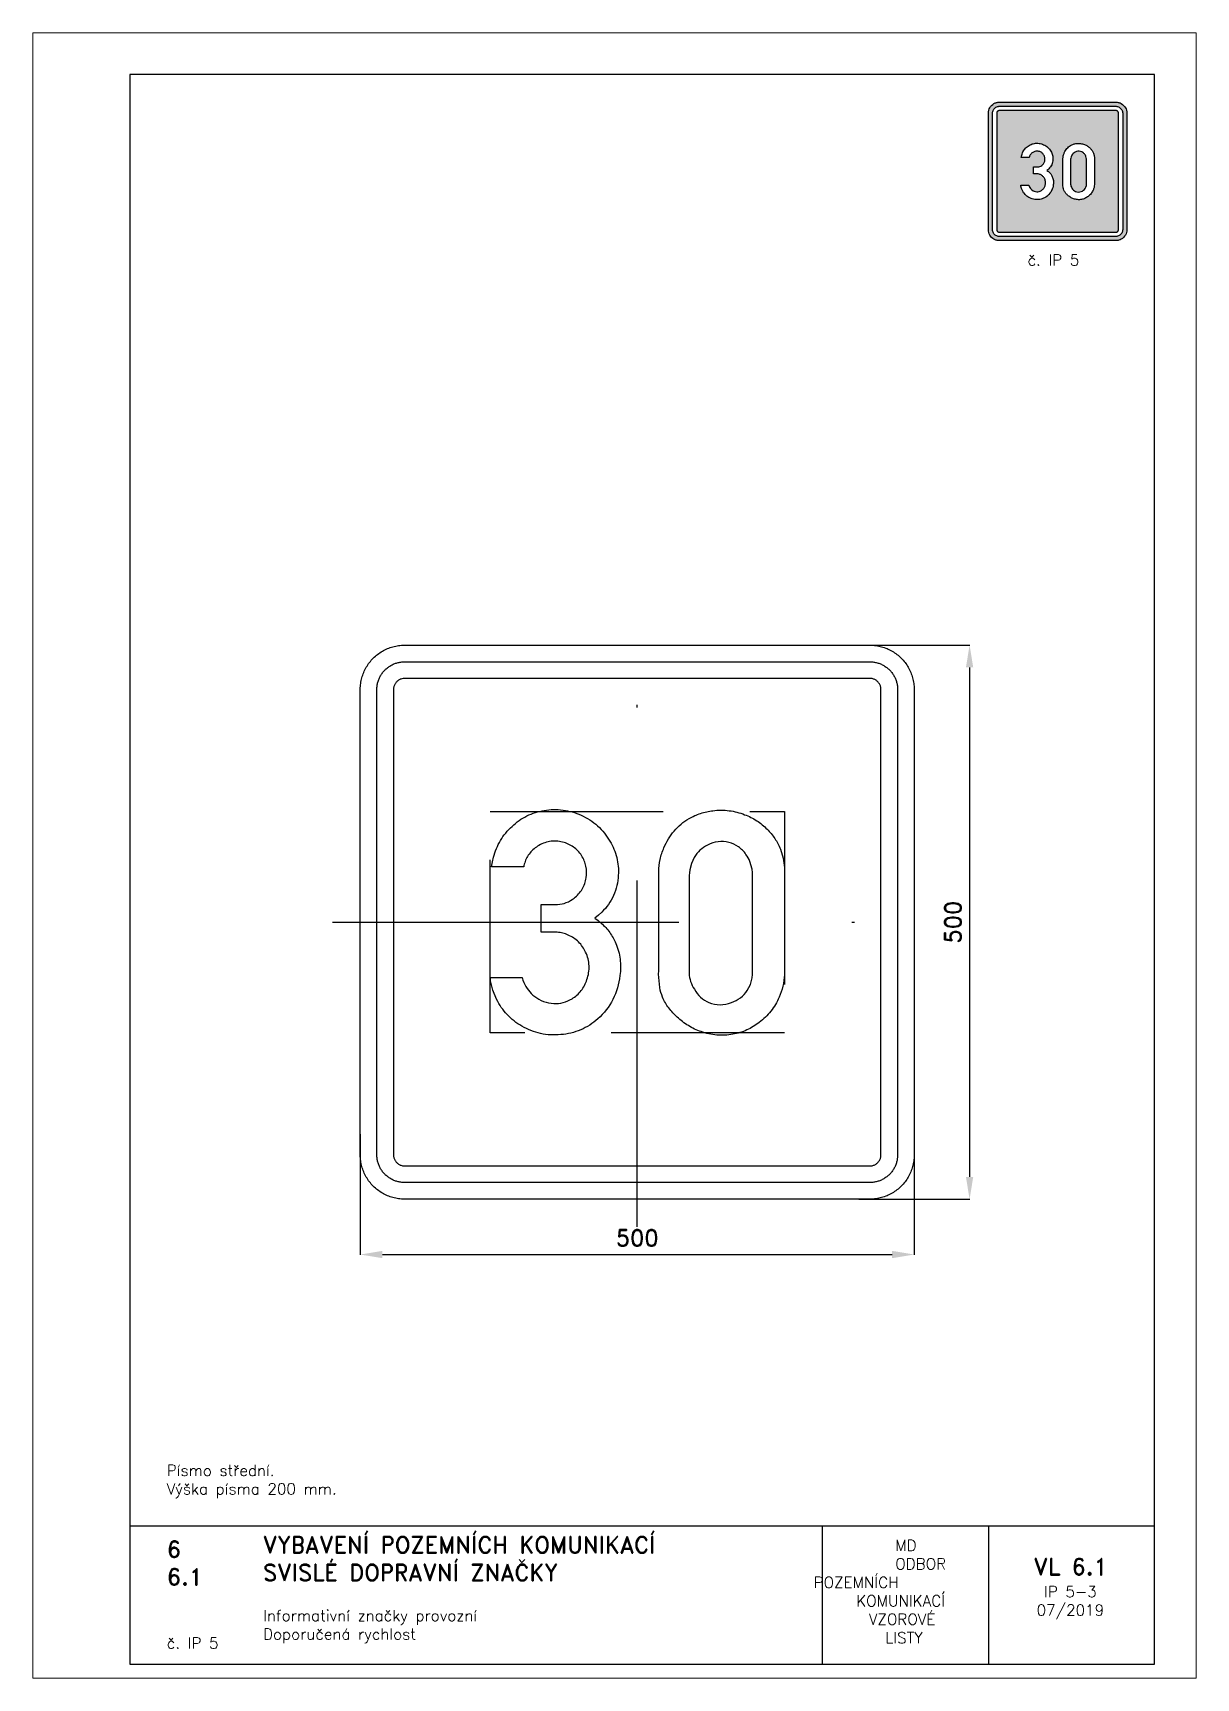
# Paper-space layout 'IP 5-3' of a CAD drawing. Header units: millimetres. Extents: x 0 to 210, y 0 to 297.
# The model-space entities are those that its viewports show. They can reach past a viewport. Long polylines and large blocks are cut down to what shows.
import ezdxf

# ---------------------------------------------------------------- set-up
doc = ezdxf.new("R2010")
doc.units = ezdxf.units.MM
doc.header["$LTSCALE"] = 5
doc.linetypes.add('ČERCHOVANÁX2', pattern=[2, 1, -0.5, 0, -0.5])
doc.linetypes.add('ČÁRKOVANÁX2', pattern=[1.5, 1, -0.5])
for name, color, linetype in [('Kóty', 2, 'Continuous'), ('Rozpiska', 7, 'Continuous'), ('Značka', 7, 'Continuous')]:
    doc.layers.add(name, color=color, linetype=linetype)
doc.layers.add('Rámeček', color=6, linetype='Continuous', plot=False)
doc.styles.get("Standard").update_dxf_attribs({"font": 'romand.shx', "height": 15})
doc.dimstyles.get("Standard").update_dxf_attribs({"dimtxt": 15, "dimasz": 20, "dimexe": 0.18, "dimexo": 0.0625, "dimgap": 7.5, "dimtad": 1, "dimdec": 0, "dimzin": 0, "dimdsep": 46, "dimtxsty": 'Standard', "dimcen": 0.09, "dimadec": 0, "dimazin": 0, "dimtfac": 1, "dimtdec": 0, "dimtofl": 0, "dimtmove": 0, "dimatfit": 3, "dimfxl": 1, "dimtolj": 1, "dimtzin": 0, "dimarcsym": 0})

psp = doc.layouts.new('IP 5-3')

# ---------------------------------------------------------------- texts
at = {"layer": 'Rozpiska', "color": 7, "attachment_point": 1}
for s, width, gutter_width, heights, insert, char_height in [('\\pi7.07143;č. IP 5', 25, 75, [0], (172.5, 257), 2), ('Písmo střední.\\PVýška písma 200 mm. {\\H1.83333x; }', 155.5011, 100, [0], (24.17, 38.49), 2), ('6', 149.0422, 100, [0], (24.17, 24.77), 3), ('{\\C6;VYBAVENÍ POZEMNÍCH KOMUNIKACÍ\\P}SVISLÉ DOPRAVNÍ ZNAČKY{\\H1.34524x; }', 149.0422, 100, [0], (41.56, 25.56), 3), ('\\pi14.7414;{\\C6;MD\\P\\pi2.36044;}ODBOR POZEMNÍCH{\\H1.57143x; }\\P\\pi7.69378;KOMUNIKACÍ{\\H1.5x; }\\P\\pi9.97949;{\\C6;VZOROVÉ\\H1.47619x; \\H0.67742x;\\P\\pi12.93187;LISTY\\H1.26984x; }', 33.1018, 100, [0], (140.95, 24.95), 2), ('\\pi1.03113;{\\H1.5x;\\C6;VL 6.1\\P\\pi2.88824;\\H0.66667x;IP 5-3\\H1.66666x; \\H0.6x;\\P\\pi1.5549;07/2019\\H1.80159x; }', 16.0623, 100, [0], (179.66, 21.61), 2), ('6.1', 149.0422, 100, [0], (24.17, 19.78), 3), ('{\\C6;Informativní značky provozní\\P}Doporučená rychlost{\\H1.83333x; }', 149.0422, 100, [0], (41.56, 12.29), 2), ('{\\C6;č. IP 5}', 18.3305, 100, [2.67], (24.17, 7.32), 2)]:
    psp.add_mtext_dynamic_manual_height_columns(s, width=width, gutter_width=gutter_width, heights=heights, dxfattribs=dict(at, insert=insert, char_height=char_height))

msp = doc.modelspace()

# ---------------------------------------------------------------- blocks, each defined once
blk = doc.blocks.new('*D0')
at = {"layer": 'Defpoints', "color": 0, "transparency": 16777216}
for p in [(197.4, 250), (200, -250), (300, -250)]:
    blk.add_point(p, dxfattribs=at)
at = {"layer": 'Kóty', "color": 0, "lineweight": -2, "transparency": 16777216}
for p, q in [((197.5, 250), (300.2, 250)), ((300, 230), (300, -230)), ((200.1, -250), (300.2, -250))]:
    blk.add_line(p, q, dxfattribs=at)
at = {"layer": 'Kóty', "color": 0, "transparency": 16777216}
for points in [[(296.7, 230), (303.3, 230), (300, 250)], [(296.7, -230), (303.3, -230), (300, -250)]]:
    blk.add_solid(points, dxfattribs=at)
at = {"layer": 'Kóty', "color": 0, "transparency": 16777216, "insert": (285, 0), "char_height": 15, "attachment_point": 5, "rotation": 90}
blk.add_mtext('\\A1;500', dxfattribs=at)
blk = doc.blocks.new('*D1')
at = {"layer": 'Defpoints', "color": 0, "transparency": 16777216}
for p in [(-250, -191.3), (250, -210), (250, -300)]:
    blk.add_point(p, dxfattribs=at)
at = {"layer": 'Kóty', "color": 0, "lineweight": -2, "transparency": 16777216}
for p, q in [((-250, -191.4), (-250, -300.2)), ((250, -210.1), (250, -300.2)), ((-230, -300), (230, -300))]:
    blk.add_line(p, q, dxfattribs=at)
at = {"layer": 'Kóty', "color": 0, "transparency": 16777216}
for points in [[(-230, -296.7), (-230, -303.3), (-250, -300)], [(230, -296.7), (230, -303.3), (250, -300)]]:
    blk.add_solid(points, dxfattribs=at)
at = {"layer": 'Kóty', "color": 0, "transparency": 16777216, "insert": (0, -285), "char_height": 15, "attachment_point": 5}
blk.add_mtext('\\A1;500', dxfattribs=at)

# ---------------------------------------------------------------- dimensions: what is measured, and where the dimension line sits
at = {"layer": 'Kóty'}
dim = msp.add_linear_dim(base=(300, -250), p1=(197.45, 250), p2=(200.015, -250), angle=90, dimstyle='Standard', dxfattribs=at)
dim.commit()
dim.dimension.update_dxf_attribs({"geometry": '*D0', "text_midpoint": (285, 0)})
dim = msp.add_linear_dim(base=(250, -300), p1=(-250, -191.308), p2=(250, -210), dimstyle='Standard', dxfattribs=at)
dim.commit()
dim.dimension.update_dxf_attribs({"geometry": '*D1', "text_midpoint": (0, -285)})

# ---------------------------------------------------------------- linework, layer by layer
at = {"layer": 'Značka', "color": 6, "linetype": 'ČERCHOVANÁX2', "ltscale": 2.5}
for points in [[(0, -275), (0, 275)], [(-275, 0), (275, 0)]]:
    msp.add_lwpolyline(points, dxfattribs=at)
at = {"layer": 'Značka', "color": 5}
for points in [[(-210, -250), (-210.157, -250), (-210.314, -249.999, -0.0321795), (-215.479, -249.637, -0.0354417), (-220.555, -248.582, -0.0362703), (-225.464, -246.923, -0.0344214), (-230.091, -244.589, -0.0337228), (-234.402, -241.714, -0.0340857), (-238.284, -238.284, -0.0342101), (-241.717, -234.403, -0.0342303), (-244.589, -230.091, -0.0340422), (-246.906, -225.46, -0.0334123), (-248.582, -220.555, -0.0341272), (-249.654, -215.477, -0.0367437), (-249.999, -210.314), (-250, -210.157), (-250, -210), (-250, 210), (-250, 210.157), (-249.999, 210.314, -0.0321794), (-249.637, 215.479, -0.0354442), (-248.582, 220.555, -0.0362649), (-246.923, 225.464, -0.0344166), (-244.589, 230.091, -0.0337177), (-241.714, 234.402, -0.0340796), (-238.284, 238.284, -0.0342128), (-234.403, 241.717, -0.0342224), (-230.091, 244.589, -0.0340475), (-225.46, 246.906, -0.033405), (-220.555, 248.582, -0.0341289), (-215.477, 249.654, -0.0367407), (-210.314, 249.999), (-210.157, 250), (-210, 250), (210, 250), (210.157, 250), (210.314, 249.999, -0.0321794), (215.479, 249.637, -0.0354428), (220.555, 248.582, -0.0362594), (225.464, 246.923, -0.0344088), (230.091, 244.589, -0.0337189), (234.402, 241.714, -0.0340731), (238.284, 238.284, -0.0342144), (241.717, 234.403, -0.0342259), (244.589, 230.091, -0.0340499), (246.906, 225.46, -0.0334066), (248.582, 220.555, -0.0341277), (249.654, 215.477, -0.0367414), (249.999, 210.314), (250, 210.157), (250, 210), (250, -210), (250, -210.157), (249.999, -210.314, -0.0321795), (249.637, -215.479, -0.0354421), (248.582, -220.555, -0.0362592), (246.923, -225.464, -0.0344116), (244.589, -230.091, -0.033722), (241.714, -234.402, -0.0340791), (238.284, -238.284, -0.0342076), (234.403, -241.717, -0.0342334), (230.091, -244.589, -0.0340472), (225.46, -246.906, -0.0334177), (220.555, -248.582, -0.0341277), (215.477, -249.654, -0.0367473), (210.314, -249.999), (210.157, -250), (210, -250), (-210, -250)], [(-210, -235), (-210.098, -235), (-210.196, -234.999, -0.0321795), (-213.424, -234.773, -0.0354416), (-216.597, -234.114, -0.0362629), (-219.665, -233.077, -0.0344152), (-222.557, -231.618, -0.0337193), (-225.251, -229.821, -0.034085), (-227.678, -227.678, -0.0342046), (-229.823, -225.252, -0.034229), (-231.618, -222.557, -0.0340469), (-233.066, -219.663, -0.0334131), (-234.114, -216.597, -0.0341266), (-234.784, -213.423, -0.0367459), (-234.999, -210.196), (-235, -210.098), (-235, -210), (-235, 210), (-235, 210.098), (-234.999, 210.196, -0.0321788), (-234.773, 213.424, -0.0354481), (-234.114, 216.597, -0.0362683), (-233.077, 219.665, -0.0344122), (-231.618, 222.557, -0.0337222), (-229.821, 225.251, -0.0340955), (-227.678, 227.678, -0.0341878), (-225.252, 229.823, -0.0342259), (-222.557, 231.618, -0.0340259), (-219.663, 233.066, -0.0334071), (-216.597, 234.114, -0.0341381), (-213.423, 234.784, -0.0367365), (-210.196, 234.999), (-210.098, 235), (-210, 235), (210, 235), (210.098, 235), (210.196, 234.999, -0.0321976), (213.424, 234.773, -0.0354366), (216.597, 234.114, -0.0362483), (219.665, 233.077, -0.0343996), (222.557, 231.618, -0.0337259), (225.251, 229.821, -0.0340903), (227.678, 227.678, -0.0341924), (229.823, 225.252, -0.0342246), (231.618, 222.557, -0.0340342), (233.066, 219.663, -0.033413), (234.114, 216.597, -0.0341406), (234.784, 213.423, -0.0367343), (234.999, 210.196), (235, 210.098), (235, 210), (235, -210), (235, -210.098), (234.999, -210.196, -0.0321983), (234.773, -213.424, -0.0354324), (234.114, -216.597, -0.0362459), (233.077, -219.665, -0.0344078), (231.618, -222.557, -0.0337232), (229.821, -225.251, -0.034081), (227.678, -227.678, -0.0342138), (225.252, -229.823, -0.0342285), (222.557, -231.618, -0.0340468), (219.663, -233.066, -0.0334175), (216.597, -234.114, -0.0341268), (213.423, -234.784, -0.036739), (210.196, -234.999), (210.098, -235), (210, -235), (-210, -235)], [(-210, -220), (210, -220), (210.039, -220), (210.079, -220, 0.032183), (211.37, -219.909, 0.0354467), (212.639, -219.646, 0.0362744), (213.866, -219.231, 0.0344144), (215.023, -218.647, 0.033745), (216.1, -217.928, 0.0340968), (217.071, -217.071, 0.0341871), (217.929, -216.101, 0.0342063), (218.647, -215.023, 0.0340292), (219.227, -213.865, 0.0334622), (219.646, -212.639, 0.0341275), (219.914, -211.369, 0.036765), (220, -210.079), (220, -210.039), (220, -210), (220, 210), (220, 210.039), (220, 210.079, 0.032183), (219.909, 211.37, 0.0354928), (219.646, 212.639, 0.0362965), (219.231, 213.866, 0.0344255), (218.647, 215.023, 0.0337541), (217.928, 216.1, 0.0340968), (217.071, 217.071, 0.0342115), (216.101, 217.929, 0.0341795), (215.023, 218.647, 0.0340137), (213.865, 219.227, 0.0334698), (212.639, 219.646, 0.0341235), (211.369, 219.914, 0.0367638), (210.079, 220), (210.039, 220), (210, 220), (-210, 220), (-210.039, 220), (-210.079, 220), (-211.37, 219.909), (-212.639, 219.646, 0.0362814), (-213.866, 219.231, 0.0344198), (-215.023, 218.647, 0.033728), (-216.1, 217.928, 0.0340771), (-217.071, 217.071, 0.0342342), (-217.929, 216.101, 0.0342041), (-218.647, 215.023, 0.0340291), (-219.227, 213.865, 0.0334198), (-219.646, 212.639, 0.0341179), (-219.914, 211.369, 0.0367402), (-220, 210.079), (-220, 210.039), (-220, 210), (-220, -210), (-220, -210.039), (-220, -210.079, 0.0321735), (-219.909, -211.37, 0.0354428), (-219.646, -212.639, 0.0362649), (-219.231, -213.866, 0.0344139), (-218.647, -215.023, 0.0337189), (-217.928, -216.1, 0.0340819), (-217.071, -217.071, 0.0342185), (-216.101, -217.929, 0.0342259), (-215.023, -218.647, 0.0340499), (-213.865, -219.227, 0.0334066), (-212.639, -219.646, 0.0341277), (-211.369, -219.914, 0.0367414), (-210.079, -220), (-210.039, -220), (-210, -220)], [(-103.92, -49.937), (-103.15, -52.278), (-102.29, -54.583, 0.0670088), (-98.29, -61.424, 0.0673159), (-92.58, -67.021, 0.0796073), (-84.49, -71.605, 0.0835055), (-75.4, -73.375, 0.0787254), (-66.8, -72.529, 0.0773076), (-58.87, -69.104, 0.0948523), (-50.61, -61.766, 0.087384), (-45.42, -51.875, 0.0974025), (-43.5, -39.391, 0.104408), (-46.56, -27.208, 0.0948454), (-53, -17.901, 0.0956768), (-62.33, -11.646, 0.0456146), (-67.18, -9.92, 0.0433271), (-72.23, -9.083), (-73.36, -9), (-74.5, -8.937), (-86.83, -8.937), (-86.83, 16.063), (-74.06, 16.063), (-72.98, 16.027, 0.00997485), (-71.9, 16.021, 0.0894985), (-64.02, 17.627, 0.0781879), (-56.96, 21.792, 0.0985654), (-49.74, 29.85, 0.0997621), (-46.17, 40.021, 0.0968342), (-46.28, 50.489, 0.0987118), (-50.31, 60.125, 0.100569), (-57.65, 67.848, 0.097636), (-67.42, 72.208, 0.106008), (-79.09, 72.784, 0.108979), (-89.98, 68.5, 0.0963327), (-97.6, 61.483, 0.10024), (-101.94, 52.292), (-102.23, 51.148), (-102.5, 50), (-131.46, 50), (-130.67, 54.337), (-129.71, 58.646, -0.0708864), (-123.44, 73.733, -0.0766096), (-113.04, 86.438, -0.0789725), (-99.61, 95.864, -0.0763713), (-83.94, 100.771, -0.0778003), (-67.01, 101.213, -0.0779724), (-50.75, 96.479, -0.0810102), (-35.8, 86.864, -0.0809977), (-24.67, 73.042, -0.0762808), (-18.51, 58.334, -0.0797951), (-17.15, 42.354, -0.09208), (-21.41, 24.098, -0.105092), (-32.02, 9.083), (-35.12, 6.255), (-38.37, 3.604), (-35.36, 1.362), (-32.44, -1, -0.0580695), (-24.86, -9.289, -0.0588769), (-19.37, -19.125, -0.0748782), (-15.49, -33.341, -0.0640874), (-15.65, -48.271, -0.0894423), (-21.97, -69.773, -0.101897), (-35.62, -87.25, -0.0873295), (-51.05, -97.161, -0.0809631), (-68.96, -101.5, -0.0796531), (-87.19, -100.538, -0.0826712), (-104.1, -93.875, -0.0768033), (-117.4, -83.466, -0.0765948), (-126.94, -69.604), (-130.33, -61.47), (-132.35, -52.937), (-132.58, -51.439), (-132.79, -49.937), (-103.92, -49.937)], [(19.35, 42.083), (19.34, 43.875), (19.35, 45.667, -0.0489613), (20.66, 56.603, -0.0500221), (24.13, 67.167, -0.0795142), (33.31, 82.258, -0.0890895), (46.81, 93.438, -0.0597922), (57.15, 98.22, -0.0520155), (68.31, 100.604, -0.0620177), (82.88, 100.623, -0.064504), (96.96, 97.021, -0.0554279), (107.85, 91.574, -0.055509), (117.27, 83.875, -0.0511261), (124.19, 75.553, -0.0548983), (129.21, 65.979), (131.77, 57.763), (132.79, 49.25), (132.84, 46.27), (132.79, 43.292), (132.79, -43.875), (132.81, -45.667), (132.79, -47.458, -0.0517754), (131.44, -57.824, -0.0496591), (128.02, -67.771, -0.0668203), (120.57, -80.289, -0.0659008), (110.1, -90.437, -0.0610994), (98.83, -97.314, -0.0641477), (86.23, -101.187, -0.0696667), (71.72, -101.96, -0.0674543), (57.56, -98.812, -0.0568005), (46.14, -93.405, -0.0495664), (36.06, -85.667, -0.0480543), (28.44, -77.414, -0.0658445), (22.94, -67.771, -0.0547572), (20.28, -59.002), (19.35, -49.854), (19.32, -46.86), (19.35, -43.875), (19.35, 42.083)], [(46.81, 42.083), (46.81, -43.875), (46.8, -45.074), (46.81, -46.271, 0.0738341), (48.21, -53.675, 0.0594974), (51.58, -60.604, 0.0707572), (57.25, -67.729, 0.0945766), (64.73, -72.542, 0.108401), (74.73, -74.517, 0.0875524), (85.02, -72.542, 0.0781847), (93.15, -68.314, 0.0881662), (99.35, -61.792), (102.27, -56.343), (103.77, -50.375), (104.06, -47.132), (104.13, -43.875), (104.13, 42.083), (103.94, 44.912), (103.63, 47.729), (101.74, 54.766, 0.0647118), (98.17, 61.188, 0.088085), (91.38, 68.016, 0.0979111), (82.65, 71.938, 0.0998453), (72.92, 72.549, 0.0882566), (63.54, 69.563, 0.0741227), (56.64, 64.877, 0.0756883), (51.48, 58.438), (48.9, 53.028), (47.44, 47.229), (47.08, 44.661), (46.81, 42.083)]]:
    msp.add_lwpolyline(points, format="xyb", dxfattribs=at)
at = {"layer": 'Značka', "color": 6, "linetype": 'ČÁRKOVANÁX2', "ltscale": 1.25}
msp.add_lwpolyline([(-132.79, -100), (-132.79, 100), (132.79, 100), (132.79, -100), (-132.79, -100)], dxfattribs=at)

msp.set_redraw_order([(e.dxf.handle, doc.entitydb.next_handle()) for e in msp.query("TEXT MTEXT ATTDEF DIMENSION ARC_DIMENSION")])  # texts and dimensions are drawn at this point

# ---------------------------------------------------------------- hatches: boundary and pattern name
at = {"layer": 'Značka'}
h = psp.add_hatch(color=170, dxfattribs=at)
h.dxf.hatch_style = 1
edge = h.paths.add_edge_path(flags=0)
edge.add_line((185.97, 274.1), (185.97, 274.19))
edge.add_line((185.97, 274.19), (185.97, 274.28))
edge.add_arc((188.79, 274.22), 2.82, 167.5631, 178.7753, ccw=False)
edge.add_arc((188.75, 274.23), 2.79, 156.0887, 167.5433, ccw=False)
edge.add_arc((188.79, 274.3), 2.79, 139.5949, 157.78, ccw=False)
edge.add_arc((188.56, 274.51), 2.48, 119.4478, 139.8118, ccw=False)
edge.add_arc((188.6, 274.64), 2.39, 107.9759, 121.6629, ccw=False)
edge.add_arc((188.71, 274.3), 2.75, 96.1031, 108.0135, ccw=False)
edge.add_arc((188.78, 274.11), 2.95, 82.9771, 97.1723, ccw=False)
edge.add_arc((188.8, 274.22), 2.83, 68.2687, 83.0315, ccw=False)
edge.add_arc((188.9, 274.27), 2.75, 57.0815, 69.7716, ccw=False)
edge.add_arc((188.9, 274.27), 2.75, 44.3864, 57.0951, ccw=False)
edge.add_arc((189.01, 274.3), 2.65, 33.891, 45.5981, ccw=False)
edge.add_arc((189.16, 274.4), 2.47, 21.3851, 33.9542, ccw=False)
edge.add_line((191.46, 275.3), (191.59, 274.89))
edge.add_line((191.59, 274.89), (191.64, 274.46))
edge.add_line((191.64, 274.46), (191.64, 274.31))
edge.add_line((191.64, 274.31), (191.64, 274.16))
edge.add_line((191.64, 274.16), (191.64, 269.81))
edge.add_line((191.64, 269.81), (191.64, 269.72))
edge.add_line((191.64, 269.72), (191.64, 269.63))
edge.add_arc((189.11, 269.69), 2.53, 346.6522, 358.5077, ccw=False)
edge.add_arc((188.99, 269.72), 2.65, 335.34, 346.7117, ccw=False)
edge.add_arc((188.88, 269.69), 2.74, 321.5956, 336.887, ccw=False)
edge.add_arc((188.85, 269.71), 2.78, 306.5645, 321.646, ccw=False)
edge.add_arc((188.82, 269.6), 2.71, 294.3989, 308.3845, ccw=False)
edge.add_arc((188.87, 269.48), 2.58, 279.7457, 294.4272, ccw=False)
edge.add_arc((188.81, 269.51), 2.62, 265.0791, 281.0198, ccw=False)
edge.add_arc((188.81, 269.59), 2.7, 249.748, 265.1841, ccw=False)
edge.add_arc((188.78, 269.7), 2.79, 238.1621, 251.1658, ccw=False)
edge.add_arc((189, 270.06), 3.21, 226.8128, 238.1633, ccw=False)
edge.add_arc((188.75, 269.9), 2.93, 217.2139, 228.2187, ccw=False)
edge.add_arc((188.11, 269.41), 2.12, 202.1644, 217.2331, ccw=False)
edge.add_arc((188.08, 269.44), 2.1, 190.6063, 203.1432, ccw=False)
edge.add_line((186.01, 269.05), (185.97, 269.51))
edge.add_line((185.97, 269.51), (185.97, 269.66))
edge.add_line((185.97, 269.66), (185.97, 269.81))
edge.add_line((185.97, 269.81), (185.97, 274.1))
edge = h.paths.add_edge_path(flags=0)
edge.add_line((187.34, 274.1), (187.34, 269.81))
edge.add_line((187.34, 269.81), (187.34, 269.75))
edge.add_line((187.34, 269.75), (187.34, 269.69))
edge.add_arc((188.62, 269.74), 1.28, 182.262, 199.1529)
edge.add_arc((188.95, 269.85), 1.62, 199.1266, 212.7464)
edge.add_arc((188.97, 269.79), 1.62, 210.4177, 226.6071)
edge.add_arc((188.68, 269.47), 1.19, 226.4352, 248.0463)
edge.add_arc((188.71, 269.46), 1.19, 246.4543, 271.2014)
edge.add_arc((188.71, 269.78), 1.51, 270.8576, 290.8721)
edge.add_arc((188.78, 269.77), 1.47, 288.5355, 306.4178)
edge.add_arc((188.9, 269.62), 1.29, 306.3728, 326.5269)
edge.add_line((189.97, 268.91), (190.11, 269.18))
edge.add_line((190.11, 269.18), (190.19, 269.48))
edge.add_line((190.19, 269.48), (190.2, 269.64))
edge.add_line((190.2, 269.64), (190.21, 269.81))
edge.add_line((190.21, 269.81), (190.21, 274.1))
edge.add_line((190.21, 274.1), (190.2, 274.25))
edge.add_line((190.2, 274.25), (190.18, 274.39))
edge.add_line((190.18, 274.39), (190.09, 274.74))
edge.add_arc((188.76, 274.21), 1.43, 21.6647, 36.4749)
edge.add_arc((188.78, 274.27), 1.38, 34.7723, 54.9079)
edge.add_arc((188.85, 274.4), 1.23, 54.6236, 76.9919)
edge.add_arc((188.81, 274.41), 1.23, 75.0032, 97.8104)
edge.add_arc((188.83, 274.23), 1.41, 97.5709, 117.7455)
edge.add_arc((188.79, 274.2), 1.41, 115.7033, 132.66)
edge.add_arc((188.76, 274.24), 1.37, 132.6357, 149.9492)
edge.add_line((187.57, 274.92), (187.44, 274.65))
edge.add_line((187.44, 274.65), (187.37, 274.36))
edge.add_line((187.37, 274.36), (187.35, 274.23))
edge.add_line((187.35, 274.23), (187.34, 274.1))
edge = h.paths.add_edge_path(flags=0)
edge.add_line((179.8, 269.5), (179.84, 269.39))
edge.add_line((179.84, 269.39), (179.89, 269.27))
edge.add_arc((181.26, 269.84), 1.48, 202.6481, 217.9824)
edge.add_arc((181.26, 269.84), 1.49, 217.8704, 233.2748)
edge.add_arc((181.29, 269.8), 1.47, 231.3599, 249.5661)
edge.add_arc((181.27, 269.73), 1.4, 249.4344, 268.5282)
edge.add_arc((181.31, 269.71), 1.38, 266.6155, 284.6209)
edge.add_arc((181.31, 269.73), 1.41, 284.5185, 302.2009)
edge.add_arc((181.3, 269.81), 1.47, 300.7803, 322.454)
edge.add_arc((181.2, 269.9), 1.61, 322.325, 342.3012)
edge.add_arc((181.19, 269.96), 1.64, 340.1302, 362.383)
edge.add_arc((181.31, 269.97), 1.52, 2.1782, 26.0204)
edge.add_arc((181.3, 270.03), 1.51, 23.8453, 45.5175)
edge.add_arc((181.31, 270.05), 1.48, 45.2309, 67.0919)
edge.add_arc((181.29, 270.13), 1.41, 65.1871, 75.634)
edge.add_arc((181.27, 270.07), 1.48, 75.6274, 85.551)
edge.add_line((181.39, 271.55), (181.33, 271.55))
edge.add_line((181.33, 271.55), (181.27, 271.55))
edge.add_line((181.27, 271.55), (180.66, 271.55))
edge.add_line((180.66, 271.55), (180.66, 272.8))
edge.add_line((180.66, 272.8), (181.3, 272.8))
edge.add_line((181.3, 272.8), (181.35, 272.8))
edge.add_arc((181.39, 274.15), 1.35, 268.5387, 270.8247)
edge.add_arc((181.38, 273.93), 1.13, 271.291, 291.748)
edge.add_arc((181.31, 274.11), 1.32, 291.5967, 309.4797)
edge.add_arc((181.32, 274.2), 1.39, 306.8811, 329.3979)
edge.add_arc((181.34, 274.19), 1.36, 329.2648, 352.0532)
edge.add_arc((181.35, 274.25), 1.36, 349.5402, 371.6639)
edge.add_arc((181.38, 274.26), 1.34, 11.4208, 33.9708)
edge.add_arc((181.35, 274.3), 1.34, 32.0577, 55.0292)
edge.add_arc((181.32, 274.26), 1.38, 54.7976, 77.1034)
edge.add_arc((181.27, 274.26), 1.39, 75.0719, 99.2767)
edge.add_arc((181.26, 274.3), 1.36, 99.0351, 123.9131)
edge.add_arc((181.21, 274.27), 1.36, 121.636, 143.6459)
edge.add_arc((181.15, 274.31), 1.28, 143.2749, 166.1717)
edge.add_line((179.9, 274.61), (179.89, 274.56))
edge.add_line((179.89, 274.56), (179.87, 274.5))
edge.add_line((179.87, 274.5), (178.43, 274.5))
edge.add_line((178.43, 274.5), (178.47, 274.72))
edge.add_line((178.47, 274.72), (178.51, 274.93))
edge.add_arc((181.32, 274.21), 2.9, 149.3233, 165.5422, ccw=False)
edge.add_arc((181.15, 274.32), 2.69, 131.9354, 149.4588, ccw=False)
edge.add_arc((181.17, 274.45), 2.61, 116.0327, 134.0944, ccw=False)
edge.add_arc((181.21, 274.37), 2.7, 98.6532, 116.1223, ccw=False)
edge.add_arc((181.3, 274.35), 2.74, 82.5982, 100.3928, ccw=False)
edge.add_arc((181.3, 274.35), 2.73, 64.8505, 82.6843, ccw=False)
edge.add_arc((181.36, 274.29), 2.76, 47.9903, 66.516, ccw=False)
edge.add_arc((181.37, 274.29), 2.76, 29.5809, 48.1038, ccw=False)
edge.add_arc((181.52, 274.28), 2.63, 14.0007, 31.4491, ccw=False)
edge.add_arc((181.62, 274.31), 2.53, -4.26, 13.989, ccw=False)
edge.add_arc((181.58, 274.23), 2.57, 336.3433, 357.3871, ccw=False)
edge.add_arc((181.9, 274.08), 2.21, 312.7553, 336.7526, ccw=False)
edge.add_line((183.4, 272.45), (183.24, 272.31))
edge.add_line((183.24, 272.31), (183.08, 272.18))
edge.add_line((183.08, 272.18), (183.23, 272.07))
edge.add_line((183.23, 272.07), (183.38, 271.95))
edge.add_arc((181.79, 270.12), 2.43, 35.795, 49.0886, ccw=False)
edge.add_arc((181.81, 270.13), 2.4, 22.4292, 35.9072, ccw=False)
edge.add_arc((181.77, 270.04), 2.47, 6.7016, 23.8305, ccw=False)
edge.add_arc((181.32, 269.99), 2.92, -7.9478, 6.7198, ccw=False)
edge.add_arc((181.08, 269.93), 3.16, 333.3984, 353.8427, ccw=False)
edge.add_arc((181.44, 269.73), 2.75, 310.3728, 333.6456, ccw=False)
edge.add_arc((181.43, 269.58), 2.64, 292.7316, 312.6954, ccw=False)
edge.add_arc((181.33, 269.78), 2.86, 274.361, 292.876, ccw=False)
edge.add_arc((181.25, 269.79), 2.88, 257.871, 276.0876, ccw=False)
edge.add_arc((181.22, 269.68), 2.77, 239.0423, 257.9461, ccw=False)
edge.add_arc((181.15, 269.72), 2.76, 223.1684, 240.7359, ccw=False)
edge.add_arc((181.14, 269.72), 2.76, 205.7762, 223.2962, ccw=False)
edge.add_line((178.65, 268.52), (178.48, 268.93))
edge.add_line((178.48, 268.93), (178.38, 269.35))
edge.add_line((178.38, 269.35), (178.37, 269.43))
edge.add_line((178.37, 269.43), (178.36, 269.5))
edge.add_line((178.36, 269.5), (179.8, 269.5))
edge = h.paths.add_edge_path(flags=16)
edge.add_line((174.5, 260.25), (174.49, 260.25))
edge.add_line((174.49, 260.25), (174.49, 260.25))
edge.add_arc((174.5, 261.51), 1.26, 262.2994, 269.671, ccw=False)
edge.add_arc((174.48, 261.4), 1.15, 254.2277, 262.3566, ccw=False)
edge.add_line((174.17, 260.29), (174.02, 260.35))
edge.add_line((174.02, 260.35), (173.87, 260.42))
edge.add_line((173.87, 260.42), (173.74, 260.51))
edge.add_line((173.74, 260.51), (173.62, 260.62))
edge.add_line((173.62, 260.62), (173.51, 260.74))
edge.add_line((173.51, 260.74), (173.42, 260.87))
edge.add_line((173.42, 260.87), (173.35, 261.02))
edge.add_line((173.35, 261.02), (173.29, 261.17))
edge.add_line((173.29, 261.17), (173.26, 261.33))
edge.add_line((173.26, 261.33), (173.25, 261.49))
edge.add_line((173.25, 261.49), (173.25, 261.5))
edge.add_line((173.25, 261.5), (173.25, 261.5))
edge.add_line((173.25, 261.5), (173.25, 282.5))
edge.add_line((173.25, 282.5), (173.25, 282.5))
edge.add_line((173.25, 282.5), (173.25, 282.51))
edge.add_line((173.25, 282.51), (173.26, 282.67))
edge.add_line((173.26, 282.67), (173.29, 282.83))
edge.add_line((173.29, 282.83), (173.35, 282.98))
edge.add_line((173.35, 282.98), (173.42, 283.13))
edge.add_line((173.42, 283.13), (173.51, 283.26))
edge.add_line((173.51, 283.26), (173.62, 283.38))
edge.add_line((173.62, 283.38), (173.74, 283.49))
edge.add_line((173.74, 283.49), (173.87, 283.58))
edge.add_line((173.87, 283.58), (174.02, 283.65))
edge.add_line((174.02, 283.65), (174.17, 283.71))
edge.add_arc((174.49, 282.56), 1.19, 97.9844, 105.8111, ccw=False)
edge.add_arc((174.48, 282.65), 1.1, 89.6108, 98.0292, ccw=False)
edge.add_line((174.49, 283.75), (174.49, 283.75))
edge.add_line((174.49, 283.75), (174.5, 283.75))
edge.add_line((174.5, 283.75), (195.5, 283.75))
edge.add_line((195.5, 283.75), (195.5, 283.75))
edge.add_line((195.5, 283.75), (195.51, 283.75))
edge.add_arc((195.5, 282.5), 1.25, 82.2973, 89.6731, ccw=False)
edge.add_arc((195.52, 282.6), 1.15, 74.2287, 82.3556, ccw=False)
edge.add_line((195.83, 283.71), (195.98, 283.65))
edge.add_line((195.98, 283.65), (196.13, 283.58))
edge.add_line((196.13, 283.58), (196.26, 283.49))
edge.add_line((196.26, 283.49), (196.38, 283.38))
edge.add_line((196.38, 283.38), (196.49, 283.26))
edge.add_line((196.49, 283.26), (196.58, 283.13))
edge.add_line((196.58, 283.13), (196.65, 282.98))
edge.add_line((196.65, 282.98), (196.71, 282.83))
edge.add_line((196.71, 282.83), (196.74, 282.67))
edge.add_line((196.74, 282.67), (196.75, 282.51))
edge.add_line((196.75, 282.51), (196.75, 282.5))
edge.add_line((196.75, 282.5), (196.75, 282.5))
edge.add_line((196.75, 282.5), (196.75, 261.5))
edge.add_line((196.75, 261.5), (196.75, 261.5))
edge.add_line((196.75, 261.5), (196.75, 261.49))
edge.add_line((196.75, 261.49), (196.74, 261.33))
edge.add_line((196.74, 261.33), (196.71, 261.17))
edge.add_line((196.71, 261.17), (196.65, 261.02))
edge.add_line((196.65, 261.02), (196.58, 260.87))
edge.add_line((196.58, 260.87), (196.49, 260.74))
edge.add_line((196.49, 260.74), (196.38, 260.62))
edge.add_line((196.38, 260.62), (196.26, 260.51))
edge.add_line((196.26, 260.51), (196.13, 260.42))
edge.add_line((196.13, 260.42), (195.98, 260.35))
edge.add_line((195.98, 260.35), (195.83, 260.29))
edge.add_line((195.83, 260.29), (195.67, 260.26))
edge.add_arc((195.52, 261.35), 1.1, 269.6102, 278.0297, ccw=False)
edge.add_line((195.51, 260.25), (195.5, 260.25))
edge.add_line((195.5, 260.25), (195.5, 260.25))
edge.add_line((195.5, 260.25), (174.5, 260.25))
edge = h.paths.add_edge_path(flags=0)
edge.add_line((174.5, 261), (195.5, 261))
edge.add_line((195.5, 261), (195.5, 261))
edge.add_line((195.5, 261), (195.5, 261))
edge.add_arc((195.5, 261.5), 0.503, 270.3476, 277.7226)
edge.add_line((195.57, 261), (195.63, 261.02))
edge.add_line((195.63, 261.02), (195.69, 261.04))
edge.add_line((195.69, 261.04), (195.75, 261.07))
edge.add_line((195.75, 261.07), (195.8, 261.1))
edge.add_line((195.8, 261.1), (195.85, 261.15))
edge.add_line((195.85, 261.15), (195.9, 261.19))
edge.add_line((195.9, 261.19), (195.93, 261.25))
edge.add_line((195.93, 261.25), (195.96, 261.31))
edge.add_line((195.96, 261.31), (195.98, 261.37))
edge.add_line((195.98, 261.37), (196, 261.43))
edge.add_line((196, 261.43), (196, 261.5))
edge.add_line((196, 261.5), (196, 261.5))
edge.add_line((196, 261.5), (196, 261.5))
edge.add_line((196, 261.5), (196, 282.5))
edge.add_line((196, 282.5), (196, 282.5))
edge.add_line((196, 282.5), (196, 282.5))
edge.add_line((196, 282.5), (196, 282.57))
edge.add_line((196, 282.57), (195.98, 282.63))
edge.add_line((195.98, 282.63), (195.96, 282.69))
edge.add_line((195.96, 282.69), (195.93, 282.75))
edge.add_line((195.93, 282.75), (195.9, 282.8))
edge.add_line((195.9, 282.8), (195.85, 282.85))
edge.add_line((195.85, 282.85), (195.8, 282.9))
edge.add_line((195.8, 282.9), (195.75, 282.93))
edge.add_line((195.75, 282.93), (195.69, 282.96))
edge.add_line((195.69, 282.96), (195.63, 282.98))
edge.add_line((195.63, 282.98), (195.57, 283))
edge.add_line((195.57, 283), (195.5, 283))
edge.add_line((195.5, 283), (195.5, 283))
edge.add_line((195.5, 283), (195.5, 283))
edge.add_line((195.5, 283), (174.5, 283))
edge.add_line((174.5, 283), (174.5, 283))
edge.add_line((174.5, 283), (174.5, 283))
edge.add_arc((174.5, 282.5), 0.503, 90.3476, 97.7226)
edge.add_line((174.43, 283), (174.37, 282.98))
edge.add_line((174.37, 282.98), (174.31, 282.96))
edge.add_line((174.31, 282.96), (174.25, 282.93))
edge.add_line((174.25, 282.93), (174.19, 282.9))
edge.add_line((174.19, 282.9), (174.15, 282.85))
edge.add_line((174.15, 282.85), (174.1, 282.8))
edge.add_line((174.1, 282.8), (174.07, 282.75))
edge.add_line((174.07, 282.75), (174.04, 282.69))
edge.add_line((174.04, 282.69), (174.02, 282.63))
edge.add_line((174.02, 282.63), (174, 282.57))
edge.add_line((174, 282.57), (174, 282.5))
edge.add_line((174, 282.5), (174, 282.5))
edge.add_line((174, 282.5), (174, 282.5))
edge.add_line((174, 282.5), (174, 261.5))
edge.add_line((174, 261.5), (174, 261.5))
edge.add_line((174, 261.5), (174, 261.5))
edge.add_line((174, 261.5), (174, 261.43))
edge.add_line((174, 261.43), (174.02, 261.37))
edge.add_line((174.02, 261.37), (174.04, 261.31))
edge.add_line((174.04, 261.31), (174.07, 261.25))
edge.add_line((174.07, 261.25), (174.1, 261.19))
edge.add_line((174.1, 261.19), (174.15, 261.15))
edge.add_line((174.15, 261.15), (174.19, 261.1))
edge.add_line((174.19, 261.1), (174.25, 261.07))
edge.add_line((174.25, 261.07), (174.31, 261.04))
edge.add_line((174.31, 261.04), (174.37, 261.02))
edge.add_line((174.37, 261.02), (174.43, 261))
edge.add_line((174.43, 261), (174.5, 261))
edge.add_line((174.5, 261), (174.5, 261))
edge.add_line((174.5, 261), (174.5, 261))
edge = h.paths.add_edge_path()
edge.add_line((174.5, 259.5), (174.49, 259.5))
edge.add_line((174.49, 259.5), (174.48, 259.5))
edge.add_arc((174.5, 261.51), 2.01, 262.3079, 269.6816, ccw=False)
edge.add_arc((174.47, 261.33), 1.83, 254.1838, 262.3067, ccw=False)
edge.add_arc((174.42, 261.3), 1.79, 247.175, 255.4866, ccw=False)
edge.add_line((173.73, 259.65), (173.5, 259.77))
edge.add_line((173.5, 259.77), (173.28, 259.91))
edge.add_line((173.28, 259.91), (173.09, 260.09))
edge.add_line((173.09, 260.09), (172.91, 260.28))
edge.add_line((172.91, 260.28), (172.77, 260.5))
edge.add_line((172.77, 260.5), (172.65, 260.73))
edge.add_line((172.65, 260.73), (172.57, 260.97))
edge.add_line((172.57, 260.97), (172.52, 261.23))
edge.add_line((172.52, 261.23), (172.5, 261.48))
edge.add_line((172.5, 261.48), (172.5, 261.49))
edge.add_line((172.5, 261.49), (172.5, 261.5))
edge.add_line((172.5, 261.5), (172.5, 282.5))
edge.add_line((172.5, 282.5), (172.5, 282.51))
edge.add_line((172.5, 282.51), (172.5, 282.52))
edge.add_line((172.5, 282.52), (172.52, 282.77))
edge.add_line((172.52, 282.77), (172.57, 283.03))
edge.add_line((172.57, 283.03), (172.65, 283.27))
edge.add_line((172.65, 283.27), (172.77, 283.5))
edge.add_line((172.77, 283.5), (172.91, 283.72))
edge.add_line((172.91, 283.72), (173.09, 283.91))
edge.add_line((173.09, 283.91), (173.28, 284.09))
edge.add_line((173.28, 284.09), (173.5, 284.23))
edge.add_line((173.5, 284.23), (173.73, 284.35))
edge.add_arc((174.48, 282.55), 1.94, 105.0214, 112.6727, ccw=False)
edge.add_arc((174.49, 282.6), 1.9, 98.0256, 105.852, ccw=False)
edge.add_arc((174.47, 282.74), 1.76, 89.6088, 98.0267, ccw=False)
edge.add_line((174.48, 284.5), (174.49, 284.5))
edge.add_line((174.49, 284.5), (174.5, 284.5))
edge.add_line((174.5, 284.5), (195.5, 284.5))
edge.add_line((195.5, 284.5), (195.51, 284.5))
edge.add_line((195.51, 284.5), (195.52, 284.5))
edge.add_arc((195.5, 282.49), 2.01, 82.3079, 89.6816, ccw=False)
edge.add_arc((195.53, 282.67), 1.83, 74.1838, 82.3067, ccw=False)
edge.add_arc((195.58, 282.7), 1.79, 67.1763, 75.4854, ccw=False)
edge.add_line((196.27, 284.35), (196.5, 284.23))
edge.add_line((196.5, 284.23), (196.72, 284.09))
edge.add_line((196.72, 284.09), (196.91, 283.91))
edge.add_line((196.91, 283.91), (197.09, 283.72))
edge.add_line((197.09, 283.72), (197.23, 283.5))
edge.add_line((197.23, 283.5), (197.35, 283.27))
edge.add_line((197.35, 283.27), (197.43, 283.03))
edge.add_line((197.43, 283.03), (197.48, 282.77))
edge.add_line((197.48, 282.77), (197.5, 282.52))
edge.add_line((197.5, 282.52), (197.5, 282.51))
edge.add_line((197.5, 282.51), (197.5, 282.5))
edge.add_line((197.5, 282.5), (197.5, 261.5))
edge.add_line((197.5, 261.5), (197.5, 261.49))
edge.add_line((197.5, 261.49), (197.5, 261.48))
edge.add_line((197.5, 261.48), (197.48, 261.23))
edge.add_line((197.48, 261.23), (197.43, 260.97))
edge.add_line((197.43, 260.97), (197.35, 260.73))
edge.add_line((197.35, 260.73), (197.23, 260.5))
edge.add_line((197.23, 260.5), (197.09, 260.28))
edge.add_line((197.09, 260.28), (196.91, 260.09))
edge.add_line((196.91, 260.09), (196.72, 259.91))
edge.add_line((196.72, 259.91), (196.5, 259.77))
edge.add_line((196.5, 259.77), (196.27, 259.65))
edge.add_line((196.27, 259.65), (196.03, 259.57))
edge.add_arc((195.51, 261.4), 1.9, 278.0256, 285.852, ccw=False)
edge.add_arc((195.53, 261.26), 1.76, 269.6081, 278.0274, ccw=False)
edge.add_line((195.52, 259.5), (195.51, 259.5))
edge.add_line((195.51, 259.5), (195.5, 259.5))
edge.add_line((195.5, 259.5), (174.5, 259.5))
h = psp.add_hatch(color=170, dxfattribs=at)
h.dxf.hatch_style = 1
edge = h.paths.add_edge_path()
edge.add_line((174.5, 261), (195.5, 261))
edge.add_line((195.5, 261), (195.5, 261))
edge.add_line((195.5, 261), (195.5, 261))
edge.add_arc((195.5, 261.5), 0.503, 270.3476, 277.7226)
edge.add_line((195.57, 261), (195.63, 261.02))
edge.add_line((195.63, 261.02), (195.69, 261.04))
edge.add_line((195.69, 261.04), (195.75, 261.07))
edge.add_line((195.75, 261.07), (195.8, 261.1))
edge.add_line((195.8, 261.1), (195.85, 261.15))
edge.add_line((195.85, 261.15), (195.9, 261.19))
edge.add_line((195.9, 261.19), (195.93, 261.25))
edge.add_line((195.93, 261.25), (195.96, 261.31))
edge.add_line((195.96, 261.31), (195.98, 261.37))
edge.add_line((195.98, 261.37), (196, 261.43))
edge.add_line((196, 261.43), (196, 261.5))
edge.add_line((196, 261.5), (196, 261.5))
edge.add_line((196, 261.5), (196, 261.5))
edge.add_line((196, 261.5), (196, 282.5))
edge.add_line((196, 282.5), (196, 282.5))
edge.add_line((196, 282.5), (196, 282.5))
edge.add_line((196, 282.5), (196, 282.57))
edge.add_line((196, 282.57), (195.98, 282.63))
edge.add_line((195.98, 282.63), (195.96, 282.69))
edge.add_line((195.96, 282.69), (195.93, 282.75))
edge.add_line((195.93, 282.75), (195.9, 282.8))
edge.add_line((195.9, 282.8), (195.85, 282.85))
edge.add_line((195.85, 282.85), (195.8, 282.9))
edge.add_line((195.8, 282.9), (195.75, 282.93))
edge.add_line((195.75, 282.93), (195.69, 282.96))
edge.add_line((195.69, 282.96), (195.63, 282.98))
edge.add_line((195.63, 282.98), (195.57, 283))
edge.add_line((195.57, 283), (195.5, 283))
edge.add_line((195.5, 283), (195.5, 283))
edge.add_line((195.5, 283), (195.5, 283))
edge.add_line((195.5, 283), (174.5, 283))
edge.add_line((174.5, 283), (174.5, 283))
edge.add_line((174.5, 283), (174.5, 283))
edge.add_arc((174.5, 282.5), 0.503, 90.3476, 97.7226)
edge.add_line((174.43, 283), (174.37, 282.98))
edge.add_line((174.37, 282.98), (174.31, 282.96))
edge.add_line((174.31, 282.96), (174.25, 282.93))
edge.add_line((174.25, 282.93), (174.19, 282.9))
edge.add_line((174.19, 282.9), (174.15, 282.85))
edge.add_line((174.15, 282.85), (174.1, 282.8))
edge.add_line((174.1, 282.8), (174.07, 282.75))
edge.add_line((174.07, 282.75), (174.04, 282.69))
edge.add_line((174.04, 282.69), (174.02, 282.63))
edge.add_line((174.02, 282.63), (174, 282.57))
edge.add_line((174, 282.57), (174, 282.5))
edge.add_line((174, 282.5), (174, 282.5))
edge.add_line((174, 282.5), (174, 282.5))
edge.add_line((174, 282.5), (174, 261.5))
edge.add_line((174, 261.5), (174, 261.5))
edge.add_line((174, 261.5), (174, 261.5))
edge.add_line((174, 261.5), (174, 261.43))
edge.add_line((174, 261.43), (174.02, 261.37))
edge.add_line((174.02, 261.37), (174.04, 261.31))
edge.add_line((174.04, 261.31), (174.07, 261.25))
edge.add_line((174.07, 261.25), (174.1, 261.19))
edge.add_line((174.1, 261.19), (174.15, 261.15))
edge.add_line((174.15, 261.15), (174.19, 261.1))
edge.add_line((174.19, 261.1), (174.25, 261.07))
edge.add_line((174.25, 261.07), (174.31, 261.04))
edge.add_line((174.31, 261.04), (174.37, 261.02))
edge.add_line((174.37, 261.02), (174.43, 261))
edge.add_line((174.43, 261), (174.5, 261))
edge.add_line((174.5, 261), (174.5, 261))
edge.add_line((174.5, 261), (174.5, 261))
edge = h.paths.add_edge_path(flags=16)
edge.add_line((185.97, 274.1), (185.97, 274.19))
edge.add_line((185.97, 274.19), (185.97, 274.28))
edge.add_arc((188.79, 274.22), 2.82, 167.5631, 178.7753, ccw=False)
edge.add_arc((188.75, 274.23), 2.79, 156.0887, 167.5433, ccw=False)
edge.add_arc((188.79, 274.3), 2.79, 139.5949, 157.78, ccw=False)
edge.add_arc((188.56, 274.51), 2.48, 119.4478, 139.8118, ccw=False)
edge.add_arc((188.6, 274.64), 2.39, 107.9759, 121.6629, ccw=False)
edge.add_arc((188.71, 274.3), 2.75, 96.1031, 108.0135, ccw=False)
edge.add_arc((188.78, 274.11), 2.95, 82.9771, 97.1723, ccw=False)
edge.add_arc((188.8, 274.22), 2.83, 68.2687, 83.0315, ccw=False)
edge.add_arc((188.9, 274.27), 2.75, 57.0815, 69.7716, ccw=False)
edge.add_arc((188.9, 274.27), 2.75, 44.3864, 57.0951, ccw=False)
edge.add_arc((189.01, 274.3), 2.65, 33.891, 45.5981, ccw=False)
edge.add_arc((189.16, 274.4), 2.47, 21.3851, 33.9542, ccw=False)
edge.add_line((191.46, 275.3), (191.59, 274.89))
edge.add_line((191.59, 274.89), (191.64, 274.46))
edge.add_line((191.64, 274.46), (191.64, 274.31))
edge.add_line((191.64, 274.31), (191.64, 274.16))
edge.add_line((191.64, 274.16), (191.64, 269.81))
edge.add_line((191.64, 269.81), (191.64, 269.72))
edge.add_line((191.64, 269.72), (191.64, 269.63))
edge.add_arc((189.11, 269.69), 2.53, 346.6522, 358.5077, ccw=False)
edge.add_arc((188.99, 269.72), 2.65, 335.34, 346.7117, ccw=False)
edge.add_arc((188.88, 269.69), 2.74, 321.5956, 336.887, ccw=False)
edge.add_arc((188.85, 269.71), 2.78, 306.5645, 321.646, ccw=False)
edge.add_arc((188.82, 269.6), 2.71, 294.3989, 308.3845, ccw=False)
edge.add_arc((188.87, 269.48), 2.58, 279.7457, 294.4272, ccw=False)
edge.add_arc((188.81, 269.51), 2.62, 265.0791, 281.0198, ccw=False)
edge.add_arc((188.81, 269.59), 2.7, 249.748, 265.1841, ccw=False)
edge.add_arc((188.78, 269.7), 2.79, 238.1621, 251.1658, ccw=False)
edge.add_arc((189, 270.06), 3.21, 226.8128, 238.1633, ccw=False)
edge.add_arc((188.75, 269.9), 2.93, 217.2139, 228.2187, ccw=False)
edge.add_arc((188.11, 269.41), 2.12, 202.1644, 217.2331, ccw=False)
edge.add_arc((188.08, 269.44), 2.1, 190.6063, 203.1432, ccw=False)
edge.add_line((186.01, 269.05), (185.97, 269.51))
edge.add_line((185.97, 269.51), (185.97, 269.66))
edge.add_line((185.97, 269.66), (185.97, 269.81))
edge.add_line((185.97, 269.81), (185.97, 274.1))
edge = h.paths.add_edge_path(flags=0)
edge.add_line((187.34, 274.1), (187.34, 269.81))
edge.add_line((187.34, 269.81), (187.34, 269.75))
edge.add_line((187.34, 269.75), (187.34, 269.69))
edge.add_arc((188.62, 269.74), 1.28, 182.262, 199.1529)
edge.add_arc((188.95, 269.85), 1.62, 199.1266, 212.7464)
edge.add_arc((188.97, 269.79), 1.62, 210.4177, 226.6071)
edge.add_arc((188.68, 269.47), 1.19, 226.4352, 248.0463)
edge.add_arc((188.71, 269.46), 1.19, 246.4543, 271.2014)
edge.add_arc((188.71, 269.78), 1.51, 270.8576, 290.8721)
edge.add_arc((188.78, 269.77), 1.47, 288.5355, 306.4178)
edge.add_arc((188.9, 269.62), 1.29, 306.3728, 326.5269)
edge.add_line((189.97, 268.91), (190.11, 269.18))
edge.add_line((190.11, 269.18), (190.19, 269.48))
edge.add_line((190.19, 269.48), (190.2, 269.64))
edge.add_line((190.2, 269.64), (190.21, 269.81))
edge.add_line((190.21, 269.81), (190.21, 274.1))
edge.add_line((190.21, 274.1), (190.2, 274.25))
edge.add_line((190.2, 274.25), (190.18, 274.39))
edge.add_line((190.18, 274.39), (190.09, 274.74))
edge.add_arc((188.76, 274.21), 1.43, 21.6647, 36.4749)
edge.add_arc((188.78, 274.27), 1.38, 34.7723, 54.9079)
edge.add_arc((188.85, 274.4), 1.23, 54.6236, 76.9919)
edge.add_arc((188.81, 274.41), 1.23, 75.0032, 97.8104)
edge.add_arc((188.83, 274.23), 1.41, 97.5709, 117.7455)
edge.add_arc((188.79, 274.2), 1.41, 115.7033, 132.66)
edge.add_arc((188.76, 274.24), 1.37, 132.6357, 149.9492)
edge.add_line((187.57, 274.92), (187.44, 274.65))
edge.add_line((187.44, 274.65), (187.37, 274.36))
edge.add_line((187.37, 274.36), (187.35, 274.23))
edge.add_line((187.35, 274.23), (187.34, 274.1))
edge = h.paths.add_edge_path(flags=16)
edge.add_line((179.8, 269.5), (179.84, 269.39))
edge.add_line((179.84, 269.39), (179.89, 269.27))
edge.add_arc((181.26, 269.84), 1.48, 202.6481, 217.9824)
edge.add_arc((181.26, 269.84), 1.49, 217.8704, 233.2748)
edge.add_arc((181.29, 269.8), 1.47, 231.3599, 249.5661)
edge.add_arc((181.27, 269.73), 1.4, 249.4344, 268.5282)
edge.add_arc((181.31, 269.71), 1.38, 266.6155, 284.6209)
edge.add_arc((181.31, 269.73), 1.41, 284.5185, 302.2009)
edge.add_arc((181.3, 269.81), 1.47, 300.7803, 322.454)
edge.add_arc((181.2, 269.9), 1.61, 322.325, 342.3012)
edge.add_arc((181.19, 269.96), 1.64, 340.1302, 362.383)
edge.add_arc((181.31, 269.97), 1.52, 2.1782, 26.0204)
edge.add_arc((181.3, 270.03), 1.51, 23.8453, 45.5175)
edge.add_arc((181.31, 270.05), 1.48, 45.2309, 67.0919)
edge.add_arc((181.29, 270.13), 1.41, 65.1871, 75.634)
edge.add_arc((181.27, 270.07), 1.48, 75.6274, 85.551)
edge.add_line((181.39, 271.55), (181.33, 271.55))
edge.add_line((181.33, 271.55), (181.27, 271.55))
edge.add_line((181.27, 271.55), (180.66, 271.55))
edge.add_line((180.66, 271.55), (180.66, 272.8))
edge.add_line((180.66, 272.8), (181.3, 272.8))
edge.add_line((181.3, 272.8), (181.35, 272.8))
edge.add_arc((181.39, 274.15), 1.35, 268.5387, 270.8247)
edge.add_arc((181.38, 273.93), 1.13, 271.291, 291.748)
edge.add_arc((181.31, 274.11), 1.32, 291.5967, 309.4797)
edge.add_arc((181.32, 274.2), 1.39, 306.8811, 329.3979)
edge.add_arc((181.34, 274.19), 1.36, 329.2648, 352.0532)
edge.add_arc((181.35, 274.25), 1.36, 349.5402, 371.6639)
edge.add_arc((181.38, 274.26), 1.34, 11.4208, 33.9708)
edge.add_arc((181.35, 274.3), 1.34, 32.0577, 55.0292)
edge.add_arc((181.32, 274.26), 1.38, 54.7976, 77.1034)
edge.add_arc((181.27, 274.26), 1.39, 75.0719, 99.2767)
edge.add_arc((181.26, 274.3), 1.36, 99.0351, 123.9131)
edge.add_arc((181.21, 274.27), 1.36, 121.636, 143.6459)
edge.add_arc((181.15, 274.31), 1.28, 143.2749, 166.1717)
edge.add_line((179.9, 274.61), (179.89, 274.56))
edge.add_line((179.89, 274.56), (179.87, 274.5))
edge.add_line((179.87, 274.5), (178.43, 274.5))
edge.add_line((178.43, 274.5), (178.47, 274.72))
edge.add_line((178.47, 274.72), (178.51, 274.93))
edge.add_arc((181.32, 274.21), 2.9, 149.3233, 165.5422, ccw=False)
edge.add_arc((181.15, 274.32), 2.69, 131.9354, 149.4588, ccw=False)
edge.add_arc((181.17, 274.45), 2.61, 116.0327, 134.0944, ccw=False)
edge.add_arc((181.21, 274.37), 2.7, 98.6532, 116.1223, ccw=False)
edge.add_arc((181.3, 274.35), 2.74, 82.5982, 100.3928, ccw=False)
edge.add_arc((181.3, 274.35), 2.73, 64.8505, 82.6843, ccw=False)
edge.add_arc((181.36, 274.29), 2.76, 47.9903, 66.516, ccw=False)
edge.add_arc((181.37, 274.29), 2.76, 29.5809, 48.1038, ccw=False)
edge.add_arc((181.52, 274.28), 2.63, 14.0007, 31.4491, ccw=False)
edge.add_arc((181.62, 274.31), 2.53, -4.26, 13.989, ccw=False)
edge.add_arc((181.58, 274.23), 2.57, 336.3433, 357.3871, ccw=False)
edge.add_arc((181.9, 274.08), 2.21, 312.7553, 336.7526, ccw=False)
edge.add_line((183.4, 272.45), (183.24, 272.31))
edge.add_line((183.24, 272.31), (183.08, 272.18))
edge.add_line((183.08, 272.18), (183.23, 272.07))
edge.add_line((183.23, 272.07), (183.38, 271.95))
edge.add_arc((181.79, 270.12), 2.43, 35.795, 49.0886, ccw=False)
edge.add_arc((181.81, 270.13), 2.4, 22.4292, 35.9072, ccw=False)
edge.add_arc((181.77, 270.04), 2.47, 6.7016, 23.8305, ccw=False)
edge.add_arc((181.32, 269.99), 2.92, -7.9478, 6.7198, ccw=False)
edge.add_arc((181.08, 269.93), 3.16, 333.3984, 353.8427, ccw=False)
edge.add_arc((181.44, 269.73), 2.75, 310.3728, 333.6456, ccw=False)
edge.add_arc((181.43, 269.58), 2.64, 292.7316, 312.6954, ccw=False)
edge.add_arc((181.33, 269.78), 2.86, 274.361, 292.876, ccw=False)
edge.add_arc((181.25, 269.79), 2.88, 257.871, 276.0876, ccw=False)
edge.add_arc((181.22, 269.68), 2.77, 239.0423, 257.9461, ccw=False)
edge.add_arc((181.15, 269.72), 2.76, 223.1684, 240.7359, ccw=False)
edge.add_arc((181.14, 269.72), 2.76, 205.7762, 223.2962, ccw=False)
edge.add_line((178.65, 268.52), (178.48, 268.93))
edge.add_line((178.48, 268.93), (178.38, 269.35))
edge.add_line((178.38, 269.35), (178.37, 269.43))
edge.add_line((178.37, 269.43), (178.36, 269.5))
edge.add_line((178.36, 269.5), (179.8, 269.5))
h = psp.add_hatch(color=170, dxfattribs=at)
h.dxf.hatch_style = 1
edge = h.paths.add_edge_path()
edge.add_line((187.34, 274.1), (187.34, 269.81))
edge.add_line((187.34, 269.81), (187.34, 269.75))
edge.add_line((187.34, 269.75), (187.34, 269.69))
edge.add_arc((188.62, 269.74), 1.28, 182.262, 199.1529)
edge.add_arc((188.95, 269.85), 1.62, 199.1266, 212.7464)
edge.add_arc((188.97, 269.79), 1.62, 210.4177, 226.6071)
edge.add_arc((188.68, 269.47), 1.19, 226.4352, 248.0463)
edge.add_arc((188.71, 269.46), 1.19, 246.4543, 271.2014)
edge.add_arc((188.71, 269.78), 1.51, 270.8576, 290.8721)
edge.add_arc((188.78, 269.77), 1.47, 288.5355, 306.4178)
edge.add_arc((188.9, 269.62), 1.29, 306.3728, 326.5269)
edge.add_line((189.97, 268.91), (190.11, 269.18))
edge.add_line((190.11, 269.18), (190.19, 269.48))
edge.add_line((190.19, 269.48), (190.2, 269.64))
edge.add_line((190.2, 269.64), (190.21, 269.81))
edge.add_line((190.21, 269.81), (190.21, 274.1))
edge.add_line((190.21, 274.1), (190.2, 274.25))
edge.add_line((190.2, 274.25), (190.18, 274.39))
edge.add_line((190.18, 274.39), (190.09, 274.74))
edge.add_arc((188.76, 274.21), 1.43, 21.6647, 36.4749)
edge.add_arc((188.78, 274.27), 1.38, 34.7723, 54.9079)
edge.add_arc((188.85, 274.4), 1.23, 54.6236, 76.9919)
edge.add_arc((188.81, 274.41), 1.23, 75.0032, 97.8104)
edge.add_arc((188.83, 274.23), 1.41, 97.5709, 117.7455)
edge.add_arc((188.79, 274.2), 1.41, 115.7033, 132.66)
edge.add_arc((188.76, 274.24), 1.37, 132.6357, 149.9492)
edge.add_line((187.57, 274.92), (187.44, 274.65))
edge.add_line((187.44, 274.65), (187.37, 274.36))
edge.add_line((187.37, 274.36), (187.35, 274.23))
edge.add_line((187.35, 274.23), (187.34, 274.1))

# ---------------------------------------------------------------- linework, layer by layer
at = {"layer": 'Rozpiska', "color": 7}
for p, q in [((17.5, 27.5), (202.5, 27.5)), ((142.5, 27.5), (142.5, 2.5)), ((172.5, 27.5), (172.5, 2.5))]:
    psp.add_line(p, q, dxfattribs=at)
psp.add_lwpolyline([(17.5, 2.5), (202.5, 2.5), (202.5, 289.5), (17.5, 289.5)], close=True, dxfattribs=at)
at = {"layer": 'Značka', "color": 170}
for points in [[(174.5, 259.5), (174.49, 259.5), (174.48, 259.5, -0.032185), (174.23, 259.52, -0.035458), (173.97, 259.57, -0.036282), (173.73, 259.65), (173.5, 259.77), (173.28, 259.91), (173.09, 260.09), (172.91, 260.28), (172.77, 260.5), (172.65, 260.73), (172.57, 260.97), (172.52, 261.23), (172.5, 261.48), (172.5, 261.49), (172.5, 261.5), (172.5, 282.5), (172.5, 282.51), (172.5, 282.52), (172.52, 282.77), (172.57, 283.03), (172.65, 283.27), (172.77, 283.5), (172.91, 283.72), (173.09, 283.91), (173.28, 284.09), (173.5, 284.23), (173.73, 284.35, -0.033397), (173.97, 284.43, -0.034162), (174.23, 284.48, -0.036746), (174.48, 284.5), (174.49, 284.5), (174.5, 284.5), (195.5, 284.5), (195.51, 284.5), (195.52, 284.5, -0.032185), (195.77, 284.48, -0.035458), (196.03, 284.43, -0.036271), (196.27, 284.35), (196.5, 284.23), (196.72, 284.09), (196.91, 283.91), (197.09, 283.72), (197.23, 283.5), (197.35, 283.27), (197.43, 283.03), (197.48, 282.77), (197.5, 282.52), (197.5, 282.51), (197.5, 282.5), (197.5, 261.5), (197.5, 261.49), (197.5, 261.48), (197.48, 261.23), (197.43, 260.97), (197.35, 260.73), (197.23, 260.5), (197.09, 260.28), (196.91, 260.09), (196.72, 259.91), (196.5, 259.77), (196.27, 259.65), (196.03, 259.57, -0.034162), (195.77, 259.52, -0.036752), (195.52, 259.5), (195.51, 259.5), (195.5, 259.5), (174.5, 259.5)], [(174.5, 260.25), (174.49, 260.25), (174.49, 260.25, -0.032176), (174.33, 260.26, -0.035484), (174.17, 260.29), (174.02, 260.35), (173.87, 260.42), (173.74, 260.51), (173.62, 260.62), (173.51, 260.74), (173.42, 260.87), (173.35, 261.02), (173.29, 261.17), (173.26, 261.33), (173.25, 261.49), (173.25, 261.5), (173.25, 261.5), (173.25, 282.5), (173.25, 282.5), (173.25, 282.51), (173.26, 282.67), (173.29, 282.83), (173.35, 282.98), (173.42, 283.13), (173.51, 283.26), (173.62, 283.38), (173.74, 283.49), (173.87, 283.58), (174.02, 283.65), (174.17, 283.71, -0.034164), (174.33, 283.74, -0.036749), (174.49, 283.75), (174.49, 283.75), (174.5, 283.75), (195.5, 283.75), (195.5, 283.75), (195.51, 283.75, -0.032194), (195.67, 283.74, -0.035475), (195.83, 283.71), (195.98, 283.65), (196.13, 283.58), (196.26, 283.49), (196.38, 283.38), (196.49, 283.26), (196.58, 283.13), (196.65, 282.98), (196.71, 282.83), (196.74, 282.67), (196.75, 282.51), (196.75, 282.5), (196.75, 282.5), (196.75, 261.5), (196.75, 261.5), (196.75, 261.49), (196.74, 261.33), (196.71, 261.17), (196.65, 261.02), (196.58, 260.87), (196.49, 260.74), (196.38, 260.62), (196.26, 260.51), (196.13, 260.42), (195.98, 260.35), (195.83, 260.29), (195.67, 260.26, -0.036754), (195.51, 260.25), (195.5, 260.25), (195.5, 260.25), (174.5, 260.25)], [(174.5, 261), (195.5, 261), (195.5, 261), (195.5, 261, 0.032191), (195.57, 261), (195.63, 261.02), (195.69, 261.04), (195.75, 261.07), (195.8, 261.1), (195.85, 261.15), (195.9, 261.19), (195.93, 261.25), (195.96, 261.31), (195.98, 261.37), (196, 261.43), (196, 261.5), (196, 261.5), (196, 261.5), (196, 282.5), (196, 282.5), (196, 282.5), (196, 282.57), (195.98, 282.63), (195.96, 282.69), (195.93, 282.75), (195.9, 282.8), (195.85, 282.85), (195.8, 282.9), (195.75, 282.93), (195.69, 282.96), (195.63, 282.98), (195.57, 283), (195.5, 283), (195.5, 283), (195.5, 283), (174.5, 283), (174.5, 283), (174.5, 283, 0.032191), (174.43, 283), (174.37, 282.98), (174.31, 282.96), (174.25, 282.93), (174.19, 282.9), (174.15, 282.85), (174.1, 282.8), (174.07, 282.75), (174.04, 282.69), (174.02, 282.63), (174, 282.57), (174, 282.5), (174, 282.5), (174, 282.5), (174, 261.5), (174, 261.5), (174, 261.5), (174, 261.43), (174.02, 261.37), (174.04, 261.31), (174.07, 261.25), (174.1, 261.19), (174.15, 261.15), (174.19, 261.1), (174.25, 261.07), (174.31, 261.04), (174.37, 261.02), (174.43, 261), (174.5, 261), (174.5, 261), (174.5, 261)], [(179.8, 269.5), (179.84, 269.39), (179.89, 269.27, 0.067009), (180.09, 268.93, 0.067316), (180.37, 268.65, 0.079607), (180.78, 268.42, 0.083505), (181.23, 268.33, 0.078725), (181.66, 268.37, 0.077308), (182.06, 268.54, 0.094852), (182.47, 268.91, 0.087384), (182.73, 269.41, 0.097403), (182.82, 270.03, 0.104408), (182.67, 270.64, 0.094845), (182.35, 271.1, 0.095677), (181.88, 271.42, 0.045615), (181.64, 271.5, 0.043327), (181.39, 271.55), (181.33, 271.55), (181.27, 271.55), (180.66, 271.55), (180.66, 272.8), (181.3, 272.8), (181.35, 272.8, 0.009975), (181.4, 272.8, 0.089498), (181.8, 272.88, 0.078188), (182.15, 273.09, 0.098565), (182.51, 273.49, 0.099762), (182.69, 274, 0.096834), (182.69, 274.52, 0.098712), (182.48, 275.01, 0.100569), (182.12, 275.39, 0.097636), (181.63, 275.61, 0.106008), (181.05, 275.64, 0.108979), (180.5, 275.42, 0.096333), (180.12, 275.07, 0.10024), (179.9, 274.61), (179.89, 274.56), (179.87, 274.5), (178.43, 274.5), (178.47, 274.72), (178.51, 274.93, -0.070886), (178.83, 275.69, -0.07661), (179.35, 276.32, -0.078973), (180.02, 276.79, -0.076371), (180.8, 277.04, -0.0778), (181.65, 277.06, -0.077972), (182.46, 276.82, -0.08101), (183.21, 276.34, -0.080998), (183.77, 275.65, -0.076281), (184.07, 274.92, -0.079795), (184.14, 274.12, -0.09208), (183.93, 273.2, -0.105092), (183.4, 272.45), (183.24, 272.31), (183.08, 272.18), (183.23, 272.07), (183.38, 271.95, -0.05807), (183.76, 271.54, -0.058877), (184.03, 271.04, -0.074878), (184.23, 270.33, -0.064087), (184.22, 269.59, -0.089442), (183.9, 268.51, -0.101897), (183.22, 267.64, -0.087329), (182.45, 267.14, -0.080963), (181.55, 266.92, -0.079653), (180.64, 266.97, -0.082671), (179.79, 267.31, -0.076803), (179.13, 267.83, -0.076595), (178.65, 268.52), (178.48, 268.93), (178.38, 269.35), (178.37, 269.43), (178.36, 269.5), (179.8, 269.5)], [(185.97, 274.1), (185.97, 274.19), (185.97, 274.28, -0.048961), (186.03, 274.83, -0.050022), (186.21, 275.36, -0.079514), (186.67, 276.11, -0.08909), (187.34, 276.67, -0.059792), (187.86, 276.91, -0.052015), (188.42, 277.03, -0.062018), (189.14, 277.03, -0.064504), (189.85, 276.85, -0.055428), (190.39, 276.58, -0.055509), (190.86, 276.19, -0.051126), (191.21, 275.78, -0.054898), (191.46, 275.3), (191.59, 274.89), (191.64, 274.46), (191.64, 274.31), (191.64, 274.16), (191.64, 269.81), (191.64, 269.72), (191.64, 269.63, -0.051775), (191.57, 269.11, -0.049659), (191.4, 268.61, -0.06682), (191.03, 267.99, -0.065901), (190.5, 267.48, -0.061099), (189.94, 267.13, -0.064148), (189.31, 266.94, -0.069667), (188.59, 266.9, -0.067454), (187.88, 267.06, -0.0568), (187.31, 267.33, -0.049566), (186.8, 267.72, -0.048054), (186.42, 268.13, -0.065845), (186.15, 268.61, -0.054757), (186.01, 269.05), (185.97, 269.51), (185.97, 269.66), (185.97, 269.81), (185.97, 274.1)], [(187.34, 274.1), (187.34, 269.81), (187.34, 269.75), (187.34, 269.69, 0.073834), (187.41, 269.32, 0.059497), (187.58, 268.97, 0.070757), (187.86, 268.61, 0.094577), (188.24, 268.37, 0.108401), (188.74, 268.27, 0.087552), (189.25, 268.37, 0.078185), (189.66, 268.58, 0.088166), (189.97, 268.91), (190.11, 269.18), (190.19, 269.48), (190.2, 269.64), (190.21, 269.81), (190.21, 274.1), (190.2, 274.25), (190.18, 274.39), (190.09, 274.74, 0.064712), (189.91, 275.06, 0.088085), (189.57, 275.4, 0.097911), (189.13, 275.6, 0.099845), (188.65, 275.63, 0.088257), (188.18, 275.48, 0.074123), (187.83, 275.24, 0.075688), (187.57, 274.92), (187.44, 274.65), (187.37, 274.36), (187.35, 274.23), (187.34, 274.1)]]:
    psp.add_lwpolyline(points, format="xyb", dxfattribs=at)

psp.set_redraw_order([(e.dxf.handle, doc.entitydb.next_handle()) for e in psp.query("TEXT MTEXT ATTDEF DIMENSION ARC_DIMENSION")])  # texts and dimensions are drawn at this point

# ---------------------------------------------------------------- viewports
at = {"layer": 'Rámeček'}
psp.add_viewport(center=(105, 148.5), size=(210, 297), view_center_point=(-20.53, 60.176), view_height=1485, dxfattribs=at)

doc.saveas('drawing.dxf')
